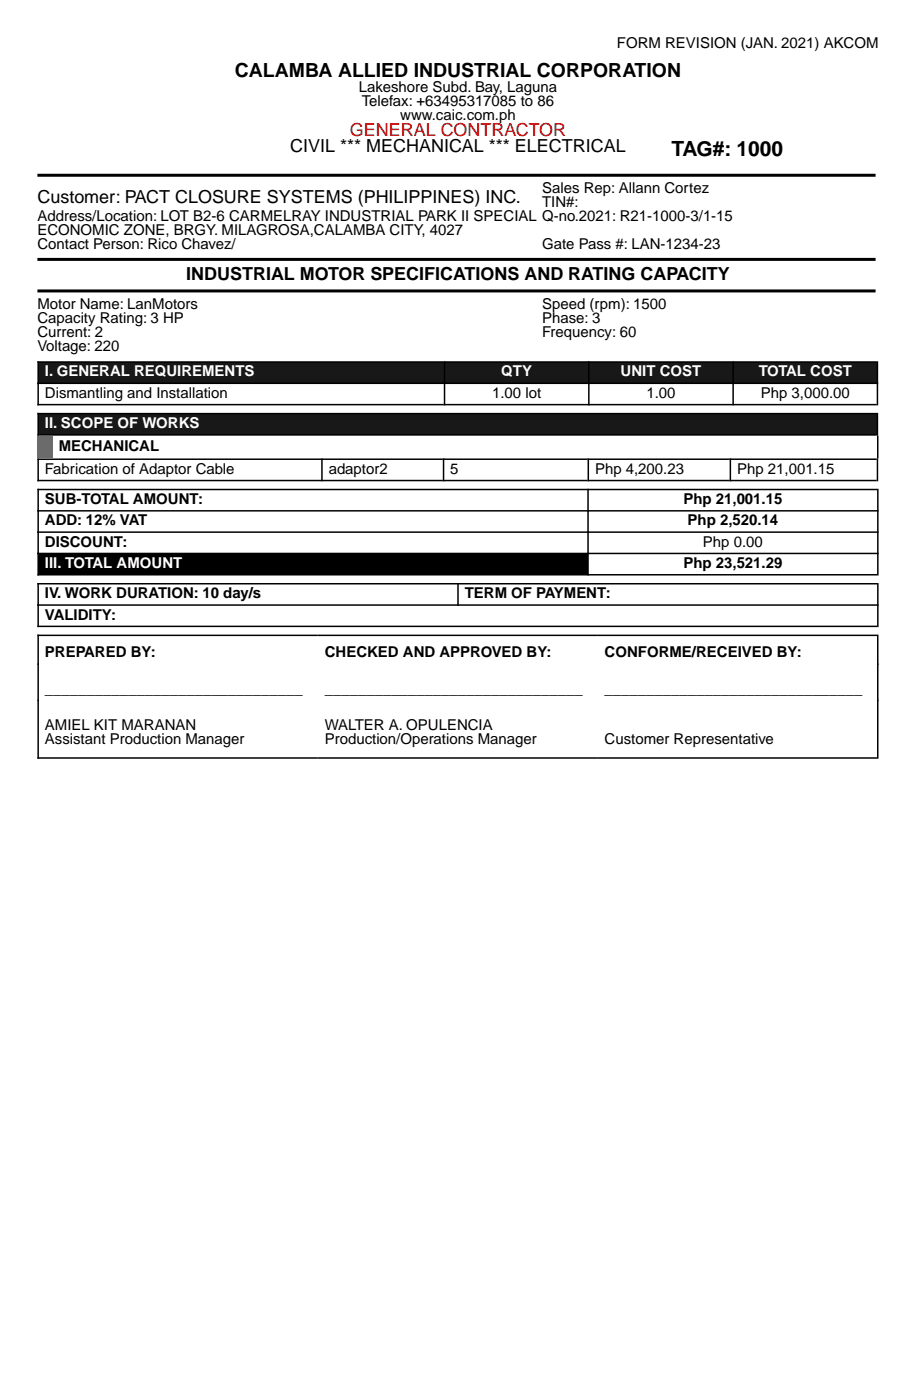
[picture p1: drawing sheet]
<svg xmlns="http://www.w3.org/2000/svg" width="216mm" height="330mm" viewBox="0 0 216 330" stroke-linecap="round" stroke-linejoin="round" font-family="sans-serif">
<defs><g id="words">
<text font-size="4.9" x="158.3" y="36.8">TAG#: 1000</text>
<text font-size="4.6" x="55.4" y="18.2">CALAMBA ALLIED INDUSTRIAL CORPORATION</text>
<g font-size="4.2">
<text x="68.4" y="35.9">CIVIL *** MECHANICAL *** ELECTRICAL</text>
<text x="8.8" y="47.9">Customer: PACT CLOSURE SYSTEMS (PHILIPPINES) INC.</text>
<text x="43.9" y="66">INDUSTRIAL MOTOR SPECIFICATIONS AND RATING CAPACITY</text>
</g>
<text font-size="4.2" fill="#f00" x="82.5" y="32">GENERAL CONTRACTOR</text>
<g font-size="3.5">
<text x="145.4" y="11.4">FORM REVISION (JAN. 2021) AKCOM</text>
<text x="84.6" y="21.7">Lakeshore Subd. Bay, Laguna</text>
<text x="85.3" y="24.9">Telefax: +63495317085 to 86</text>
<text x="94.3" y="28.2">www.caic.com.ph</text>
<text x="127.8" y="45.6">Sales Rep: Allann Cortez</text>
<text x="8.8" y="52.2">Address/Location: LOT B2-6 CARMELRAY INDUSTRIAL PARK II SPECIAL Q-no.2021: R21-1000-3/1-15</text>
<text x="127.8" y="48.9">TIN#:</text>
<text x="8.8" y="55.4">ECONOMIC ZONE, BRGY. MILAGROSA,CALAMBA CITY, 4027</text>
<text x="8.8" y="58.7">Contact Person: Rico Chavez/</text>
<text x="127.8" y="58.7">Gate Pass #: LAN-1234-23</text>
<text x="8.8" y="72.9">Motor Name: LanMotors</text>
<text x="8.8" y="76.2">Capacity Rating: 3 HP</text>
<text x="127.8" y="72.9">Speed (rpm): 1500</text>
<text x="127.8" y="76.2">Phase: 3</text>
<text x="8.8" y="79.4">Current: 2</text>
<text x="8.8" y="82.7">Voltage: 220</text>
<text x="127.8" y="79.4">Frequency: 60</text>
<text x="10.6" y="93.8">Dismantling and Installation</text>
<text x="116" y="93.8">1.00 lot</text>
<text x="152.4" y="93.8">1.00</text>
<text x="179.3" y="93.8">Php 3,000.00</text>
<text x="13.8" y="106.3">MECHANICAL</text>
<text x="10.6" y="111.7">Fabrication of Adaptor Cable</text>
<text x="77.5" y="111.7">adaptor2</text>
<text x="106.1" y="111.7">5</text>
<text x="140.3" y="111.7">Php 4,200.23</text>
<text x="173.7" y="111.7">Php 21,001.15</text>
<text x="10.6" y="118.9">SUB-TOTAL AMOUNT:</text>
<text x="161.1" y="118.9">Php 21,001.15</text>
<text x="10.6" y="123.9">ADD: 12% VAT</text>
<text x="162.1" y="123.9">Php 2,520.14</text>
<text x="10.6" y="128.9">DISCOUNT:</text>
<text x="165.7" y="128.9">Php 0.00</text>
<text x="161.1" y="134">Php 23,521.29</text>
<text x="10.6" y="141.1">IV. WORK DURATION: 10 day/s</text>
<text x="109.5" y="141.1">TERM OF PAYMENT:</text>
<text x="10.6" y="146.1">VALIDITY:</text>
<text x="10.6" y="155">PREPARED BY:</text>
<text x="76.5" y="155">CHECKED AND APPROVED BY:</text>
<text x="142.5" y="155">CONFORME/RECEIVED BY:</text>
<text x="10.6" y="163.6">_______________________________</text>
<text x="76.5" y="163.6">_______________________________</text>
<text x="142.5" y="163.6">_______________________________</text>
<text x="10.6" y="172.1">AMIEL KIT MARANAN</text>
<text x="76.5" y="172.1">WALTER A. OPULENCIA</text>
<text x="10.6" y="175.4">Assistant Production Manager</text>
<text x="76.5" y="175.4">Production/Operations Manager</text>
<text x="142.5" y="175.4">Customer Representative</text>
</g>
<g font-size="3.5" fill="#fff">
<text x="10.6" y="88.8">I. GENERAL REQUIREMENTS</text>
<text x="118.2" y="88.8">QTY</text>
<text x="146.3" y="88.8">UNIT COST</text>
<text x="178.8" y="88.8">TOTAL COST</text>
<text x="10.6" y="101">II. SCOPE OF WORKS</text>
<text x="10.6" y="134">III. TOTAL AMOUNT</text>
</g>
</g></defs>
<path d="M9 130.5h129.6v5.1h-129.6z" fill="#000"/>
<g fill="#fff">
<path d="M9 125.5h129.6v5h-129.6z"/>
<path d="M9 120.5h129.6v5h-129.6z"/>
<path d="M9 115.5h129.6v5h-129.6z"/>
<path d="M12.1 102.9h194.8v5.1h-194.8z"/>
</g>
<path d="M8.8 102.9h3.6v5.1h-3.6z" fill="#6b6b6b"/>
<g fill="#181818">
<path d="M9 97.6h197.8v5h-197.8z"/>
<path d="M172.8 85.4h34v5h-34z"/>
<path d="M138.8 85.4h34v5h-34z"/>
<path d="M104.8 85.4h34v5h-34z"/>
<path d="M9 85.4h95.8v5h-95.8z"/>
</g>
<path d="M8.8 41.3h197.6M8.8 61.2h197.6M8.8 68.6h197.6" fill="none" stroke="#000" stroke-width=".71" stroke-linecap="butt"/>
<g fill="none" stroke="#000" stroke-width=".35">
<path d="M8.8 85.4h197.8M8.8 90.4h197.8M8.8 95.4h197.8M8.8 97.6h197.8M9 85.2v10.4M9 97.4v5.4M104.8 85.2v10.4M138.8 85.2v10.4M172.8 85.2v10.4M206.8 85.2v10.4M206.8 97.4v5.4M8.8 102.6h197.8"/>
<path d="M8.8 108.3h197.8M8.8 113.3h197.8M8.8 115.5h197.9M9 108.1v5.4M9 115.3v20.4M75.9 108.1v5.4M104.5 108.1v5.4M138.6 115.3v20.4M138.7 108.1v5.4M172.1 108.1v5.4M206.8 108.1v5.4M206.9 102.8v5.3"/>
<path d="M206.9 115.3v20.4M8.8 120.5h197.9M8.8 125.5h197.9M8.8 130.5h197.9M8.8 135.6h197.9M8.8 137.7h197.9M9 137.5v10.4M107.9 137.5v5.4M206.9 137.5v10.4M8.8 142.7h197.9M8.8 147.7h197.9M8.8 149.9h197.9"/>
<path d="M9 149.7v29.3M206.9 149.7v29.3M8.8 178.8h197.9"/>
</g>
<use href="#words"/>
</svg>
